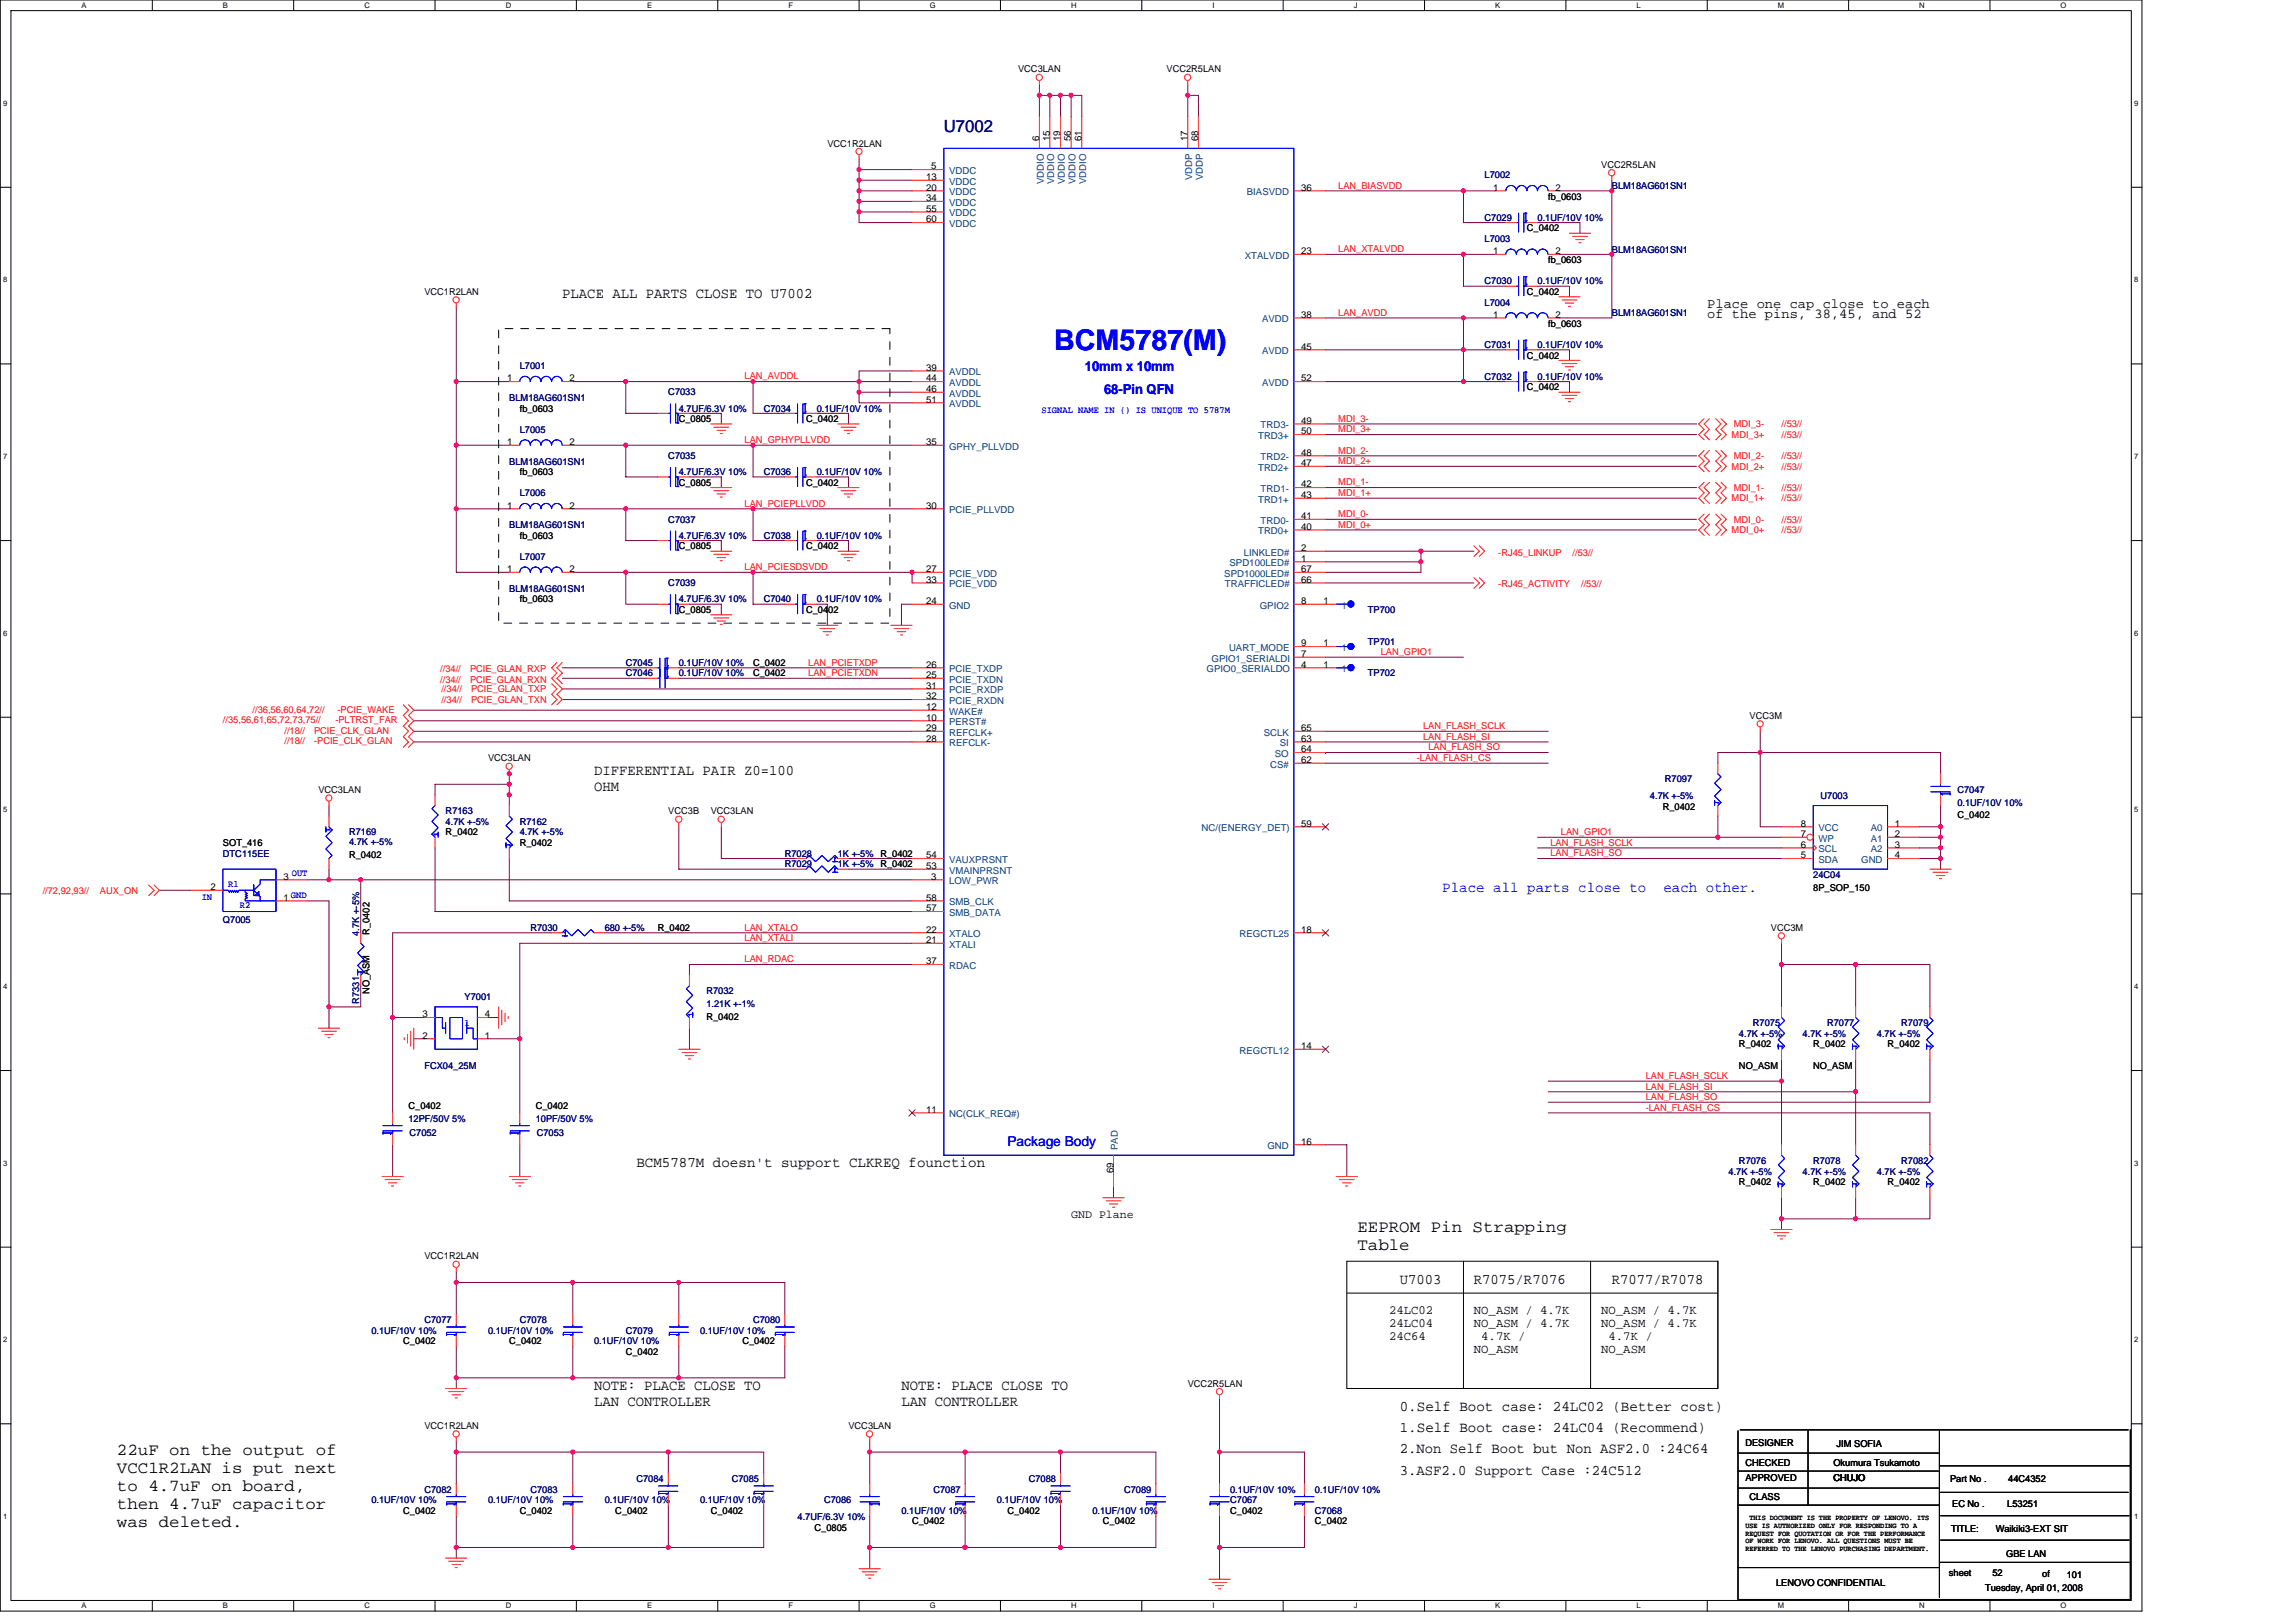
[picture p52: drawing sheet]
<svg xmlns="http://www.w3.org/2000/svg" width="297mm" height="210mm" viewBox="0 0 297 210" stroke-linecap="round" stroke-linejoin="round" font-family="sans-serif">
<defs><g id="words">
<text font-size="3.7" fill="#00f" x="136.4" y="45.3">BCM5787(M)</text>
<text font-size="2.2" fill="#000080" x="122.1" y="17">U7002</text>
<g font-size="2.2">
<text x="175.6" y="159.5">EEPROM Pin Strapping</text>
<text x="175.6" y="161.8">Table</text>
<text x="15.1" y="188.3">22uF on the output of</text>
<text x="15.1" y="190.6">VCC1R2LAN is put next</text>
<text x="15.1" y="192.9">to 4.7uF on board,</text>
<text x="15.1" y="195.3">then 4.7uF capacitor</text>
<text x="15.1" y="197.6">was deleted.</text>
</g>
<g font-size="1.9">
<text x="72.7" y="38.6">PLACE ALL PARTS CLOSE TO U7002</text>
<text x="76.9" y="100.3">DIFFERENTIAL PAIR Z0=100</text>
<text x="76.9" y="102.4">OHM</text>
<text x="82.3" y="151">BCM5787M doesn't support CLKREQ founction</text>
<text x="181.1" y="166.1">U7003</text>
<text x="190.7" y="166.1">R7075/R7076</text>
<text x="208.5" y="166.1">R7077/R7078</text>
<text x="76.9" y="179.9">NOTE: PLACE CLOSE TO</text>
<text x="116.6" y="179.9">NOTE: PLACE CLOSE TO</text>
<text x="76.9" y="181.9">LAN CONTROLLER</text>
<text x="116.6" y="181.9">LAN CONTROLLER</text>
<text x="181.1" y="182.6">0.Self Boot case: 24LC02 (Better cost)</text>
<text x="181.1" y="185.3">1.Self Boot case: 24LC04 (Recommend)</text>
<text x="181.1" y="188.1">2.Non Self Boot but Non ASF2.0 :24C64</text>
<text x="181.1" y="190.8">3.ASF2.0 Support Case :24C512</text>
</g>
<g font-size="1.9" fill="#00f">
<text x="186.6" y="115.4">Place all parts close to</text>
<text x="215.2" y="115.4">each other.</text>
</g>
<g font-size="1.8">
<text x="220.9" y="39.8">Place one cap close to each</text>
<text x="220.9" y="41.2">of the pins, 38,45, and 52</text>
</g>
<g font-size="1.8" fill="#00f">
<text x="140.4" y="48">10mm x 10mm</text>
<text x="142.8" y="51">68-Pin QFN</text>
<text x="130.3" y="148.4">Package Body</text>
</g>
<g font-size="1.6">
<text x="179.7" y="170">24LC02</text>
<text x="179.7" y="171.7">24LC04</text>
<text x="179.7" y="173.4">24C64</text>
<text x="190.7" y="170">NO_ASM / 4.7K</text>
<text x="190.7" y="171.7">NO_ASM / 4.7K</text>
<text x="191.6" y="173.4">4.7K /</text>
<text x="207.2" y="170">NO_ASM / 4.7K</text>
<text x="207.2" y="171.7">NO_ASM / 4.7K</text>
<text x="208.1" y="173.4">4.7K /</text>
<text x="190.7" y="175.1">NO_ASM</text>
<text x="207.2" y="175.1">NO_ASM</text>
</g>
<text font-size="1.5" x="138.6" y="157.6">GND Plane</text>
<g font-size="1.2">
<text x="131.7" y="9.4">VCC3LAN</text>
<text x="150.9" y="9.4">VCC2R5LAN</text>
<text x="107" y="19">VCC1R2LAN</text>
<text x="119.8" y="23.3">13</text>
<text x="120.5" y="21.9">5</text>
<text x="134.4" y="18.2" transform="rotate(-90 134.4 18.2)">6</text>
<text x="135.8" y="18.2" transform="rotate(-90 135.8 18.2)">15</text>
<text x="137.2" y="18.2" transform="rotate(-90 137.2 18.2)">19</text>
<text x="138.6" y="18.2" transform="rotate(-90 138.6 18.2)">56</text>
<text x="139.9" y="18.2" transform="rotate(-90 139.9 18.2)">61</text>
<text x="153.6" y="18.2" transform="rotate(-90 153.6 18.2)">17</text>
<text x="155" y="18.2" transform="rotate(-90 155 18.2)">68</text>
<text x="207.2" y="21.7">VCC2R5LAN</text>
<text x="119.8" y="27.4">55</text>
<text x="119.8" y="26">34</text>
<text x="119.8" y="24.7">20</text>
<text x="119.8" y="28.8">60</text>
<text x="168.3" y="24.7">36</text>
<text x="193.2" y="24.7">1</text>
<text x="197.5" y="29.9">C_0402</text>
<text x="200.3" y="25.8">fb_0603</text>
<text x="201.2" y="24.7">2</text>
<text x="168.3" y="32.9">23</text>
<text x="193.2" y="32.9">1</text>
<text x="200.3" y="34">fb_0603</text>
<text x="201.2" y="32.9">2</text>
<text x="54.9" y="38.2">VCC1R2LAN</text>
<text x="168.3" y="41.1">38</text>
<text x="193.2" y="41.1">1</text>
<text x="197.5" y="38.2">C_0402</text>
<text x="201.2" y="41.1">2</text>
<text x="119.8" y="48">39</text>
<text x="168.3" y="45.3">45</text>
<text x="197.5" y="46.4">C_0402</text>
<text x="200.3" y="42.3">fb_0603</text>
<text x="65.6" y="49.4">1</text>
<text x="67.2" y="53.3">fb_0603</text>
<text x="73.7" y="49.4">2</text>
<text x="119.8" y="49.4">44</text>
<text x="119.8" y="50.7">46</text>
<text x="119.8" y="52.1">51</text>
<text x="168.3" y="49.4">52</text>
<text x="197.5" y="50.5">C_0402</text>
<text x="65.6" y="57.6">1</text>
<text x="73.7" y="57.6">2</text>
<text x="87.8" y="54.6">C_0805</text>
<text x="104.3" y="54.6">C_0402</text>
<text x="119.8" y="57.6">35</text>
<text x="168.3" y="56.2">50</text>
<text x="168.3" y="54.8">49</text>
<text x="168.3" y="59">48</text>
<text x="65.6" y="65.8">1</text>
<text x="67.2" y="61.5">fb_0603</text>
<text x="73.7" y="65.8">2</text>
<text x="87.8" y="62.8">C_0805</text>
<text x="104.3" y="62.8">C_0402</text>
<text x="119.8" y="65.8">30</text>
<text x="168.3" y="60.3">47</text>
<text x="168.3" y="64.5">43</text>
<text x="168.3" y="63.1">42</text>
<text x="67.2" y="69.7">fb_0603</text>
<text x="87.8" y="71.1">C_0805</text>
<text x="104.3" y="71.1">C_0402</text>
<text x="168.3" y="68.6">40</text>
<text x="168.3" y="67.2">41</text>
<text x="168.3" y="71.3">2</text>
<text x="65.6" y="74">1</text>
<text x="67.2" y="77.9">fb_0603</text>
<text x="73.7" y="74">2</text>
<text x="119.8" y="74">27</text>
<text x="119.8" y="75.4">33</text>
<text x="168.3" y="75.4">66</text>
<text x="168.3" y="72.7">1</text>
<text x="168.3" y="74">67</text>
<text x="87.8" y="79.3">C_0805</text>
<text x="104.3" y="79.3">C_0402</text>
<text x="119.8" y="78.2">24</text>
<text x="168.3" y="83.7">9</text>
<text x="168.3" y="78.2">8</text>
<text x="171.2" y="83.7">1</text>
<text x="171.2" y="78.2">1</text>
<text x="97.4" y="87.5">C_0402</text>
<text x="97.4" y="86.2">C_0402</text>
<text x="119.8" y="86.4">26</text>
<text x="119.8" y="87.8">25</text>
<text x="119.8" y="89.1">31</text>
<text x="168.3" y="86.4">4</text>
<text x="168.3" y="85">7</text>
<text x="171.2" y="86.4">1</text>
<text x="119.8" y="90.5">32</text>
<text x="119.8" y="94.6">29</text>
<text x="119.8" y="96">28</text>
<text x="119.8" y="93.3">10</text>
<text x="119.8" y="91.9">12</text>
<text x="168.3" y="96">63</text>
<text x="168.3" y="94.6">65</text>
<text x="226.4" y="93">VCC3M</text>
<text x="63.1" y="98.5">VCC3LAN</text>
<text x="168.3" y="98.7">62</text>
<text x="168.3" y="97.4">64</text>
<text x="41.2" y="102.6">VCC3LAN</text>
<text x="86.5" y="105.4">VCC3B</text>
<text x="91.9" y="105.4">VCC3LAN</text>
<text x="168.3" y="107">59</text>
<text x="215.1" y="104.8">R_0402</text>
<text x="233" y="107">8</text>
<text x="245.1" y="107">1</text>
<text x="253.2" y="105.9">C_0402</text>
<text x="28.8" y="109.5">SOT_416</text>
<text x="36.7" y="113.8">3</text>
<text x="45.2" y="111">R_0402</text>
<text x="57.7" y="108.1">R_0402</text>
<text x="67.2" y="109.5">R_0402</text>
<text x="113.9" y="110.8">R_0402</text>
<text x="113.9" y="112.2">R_0402</text>
<text x="119.8" y="111.1">54</text>
<text x="119.8" y="112.5">53</text>
<text x="120.5" y="113.8">3</text>
<text x="233" y="111.1">5</text>
<text x="233" y="109.7">6</text>
<text x="233" y="108.3">7</text>
<text x="245.1" y="108.3">2</text>
<text x="245.1" y="109.7">3</text>
<text x="245.1" y="111.1">4</text>
<text x="27.2" y="115.2">2</text>
<text x="36.7" y="116.6">1</text>
<text x="119.8" y="116.6">58</text>
<text x="119.8" y="117.9">57</text>
<text x="234.6" y="115.3">8P_SOP_150</text>
<text x="47.8" y="121" transform="rotate(-90 47.8 121)">R_0402</text>
<text x="85.1" y="120.5">R_0402</text>
<text x="119.8" y="124.8">37</text>
<text x="119.8" y="122">21</text>
<text x="119.8" y="120.7">22</text>
<text x="168.3" y="120.7">18</text>
<text x="229.1" y="120.5">VCC3M</text>
<text x="47.8" y="128.7" transform="rotate(-90 47.8 128.7)">NO_ASM</text>
<text x="54.6" y="131.7">3</text>
<text x="62.7" y="131.7">4</text>
<text x="91.4" y="132">R_0402</text>
<text x="54.6" y="134.4">2</text>
<text x="62.7" y="134.4">1</text>
<text x="168.3" y="135.8">14</text>
<text x="225" y="135.6">R_0402</text>
<text x="234.6" y="135.6">R_0402</text>
<text x="244.2" y="135.6">R_0402</text>
<text x="52.8" y="143.5">C_0402</text>
<text x="69.3" y="143.5">C_0402</text>
<text x="119.8" y="144">11</text>
<text x="225" y="138.3">NO_ASM</text>
<text x="234.6" y="138.3">NO_ASM</text>
<text x="168.3" y="148.1">16</text>
<text x="144" y="151.8" transform="rotate(-90 144 151.8)">69</text>
<text x="225" y="153.4">R_0402</text>
<text x="234.6" y="153.4">R_0402</text>
<text x="244.2" y="153.4">R_0402</text>
<text x="54.9" y="163">VCC1R2LAN</text>
<text x="52.2" y="173.9">C_0402</text>
<text x="65.9" y="173.9">C_0402</text>
<text x="96.1" y="173.9">C_0402</text>
<text x="81" y="175.3">C_0402</text>
<text x="153.7" y="179.4">VCC2R5LAN</text>
<text x="54.9" y="184.9">VCC1R2LAN</text>
<text x="109.8" y="184.9">VCC3LAN</text>
<text x="225.8" y="187.1">DESIGNER</text>
<text x="225.8" y="189.7">CHECKED</text>
<text x="225.8" y="191.6">APPROVED</text>
<text x="237.2" y="191.6">CHUJO</text>
<text x="237.2" y="189.7">Okumura Tsukamoto</text>
<text x="237.6" y="187.3">JIM SOFIA</text>
<text x="252.3" y="191.8">Part No .</text>
<text x="259.8" y="191.8">44C4352</text>
<text x="52.2" y="195.9">C_0402</text>
<text x="67.2" y="195.9">C_0402</text>
<text x="79.6" y="195.9">C_0402</text>
<text x="91.9" y="195.9">C_0402</text>
<text x="118" y="197.3">C_0402</text>
<text x="130.3" y="195.9">C_0402</text>
<text x="142.7" y="197.3">C_0402</text>
<text x="159.1" y="195.9">C_0402</text>
<text x="170.1" y="197.3">C_0402</text>
<text x="226.4" y="194.1">CLASS</text>
<text x="252.6" y="195.1">EC No .</text>
<text x="259.7" y="195.1">L53251</text>
<text x="105.4" y="198.1">C_0805</text>
<text x="252.1" y="204">sheet</text>
<text x="252.4" y="198.2">TITLE:</text>
<text x="257.8" y="204">52</text>
<text x="258.2" y="198.2">Waikiki3-EXT SIT</text>
<text x="259.5" y="201.5">GBE LAN</text>
<text x="229.8" y="205.2">LENOVO CONFIDENTIAL</text>
<text x="256.8" y="205.9">Tuesday, April 01, 2008</text>
<text x="264.2" y="204.1">of</text>
<text x="267.4" y="204.3">101</text>
</g>
<g font-size="1.2" fill="#004080">
<text x="122.8" y="23.9">VDDC</text>
<text x="122.8" y="22.5">VDDC</text>
<text x="135" y="23.8" transform="rotate(-90 135 23.8)">VDDIO</text>
<text x="136.4" y="23.8" transform="rotate(-90 136.4 23.8)">VDDIO</text>
<text x="137.8" y="23.8" transform="rotate(-90 137.8 23.8)">VDDIO</text>
<text x="139.1" y="23.8" transform="rotate(-90 139.1 23.8)">VDDIO</text>
<text x="140.5" y="23.8" transform="rotate(-90 140.5 23.8)">VDDIO</text>
<text x="154.2" y="23.3" transform="rotate(-90 154.2 23.3)">VDDP</text>
<text x="155.6" y="23.3" transform="rotate(-90 155.6 23.3)">VDDP</text>
<text x="122.8" y="28">VDDC</text>
<text x="122.8" y="26.6">VDDC</text>
<text x="122.8" y="25.3">VDDC</text>
<text x="122.8" y="29.4">VDDC</text>
<text x="161.3" y="25.3">BIASVDD</text>
<text x="161.1" y="33.5">XTALVDD</text>
<text x="163.3" y="41.7">AVDD</text>
<text x="163.3" y="45.8">AVDD</text>
<text x="122.8" y="50">AVDDL</text>
<text x="122.8" y="48.6">AVDDL</text>
<text x="122.8" y="51.3">AVDDL</text>
<text x="122.8" y="52.7">AVDDL</text>
<text x="163.3" y="50">AVDD</text>
<text x="122.8" y="58.2">GPHY_PLLVDD</text>
<text x="162.8" y="56.8">TRD3+</text>
<text x="163.1" y="55.4">TRD3-</text>
<text x="163.1" y="59.6">TRD2-</text>
<text x="162.8" y="60.9">TRD2+</text>
<text x="162.8" y="65">TRD1+</text>
<text x="163.1" y="63.7">TRD1-</text>
<text x="122.8" y="66.4">PCIE_PLLVDD</text>
<text x="160.9" y="71.9">LINKLED#</text>
<text x="162.8" y="69.2">TRD0+</text>
<text x="163.1" y="67.8">TRD0-</text>
<text x="122.8" y="74.6">PCIE_VDD</text>
<text x="122.8" y="76">PCIE_VDD</text>
<text x="158.4" y="74.6">SPD1000LED#</text>
<text x="158.5" y="76">TRAFFICLED#</text>
<text x="159.1" y="73.3">SPD100LED#</text>
<text x="122.8" y="78.8">GND</text>
<text x="163" y="78.8">GPIO2</text>
<text x="173.5" y="78.8">1</text>
<text x="122.8" y="87">PCIE_TXDP</text>
<text x="122.8" y="88.3">PCIE_TXDN</text>
<text x="122.8" y="89.7">PCIE_RXDP</text>
<text x="156.1" y="87">GPIO0_SERIALDO</text>
<text x="156.7" y="85.6">GPIO1_SERIALDI</text>
<text x="159" y="84.2">UART_MODE</text>
<text x="173.5" y="87">1</text>
<text x="173.5" y="84.2">1</text>
<text x="122.8" y="91.1">PCIE_RXDN</text>
<text x="122.8" y="95.2">REFCLK+</text>
<text x="122.8" y="93.9">PERST#</text>
<text x="122.8" y="92.5">WAKE#</text>
<text x="163.5" y="95.2">SCLK</text>
<text x="122.8" y="96.6">REFCLK-</text>
<text x="164.3" y="99.3">CS#</text>
<text x="164.9" y="98">SO</text>
<text x="165.6" y="96.6">SI</text>
<text x="155.4" y="107.6">NC/(ENERGY_DET)</text>
<text x="235.3" y="107.6">VCC</text>
<text x="242" y="107.6">A0</text>
<text x="122.8" y="111.7">VAUXPRSNT</text>
<text x="122.8" y="113.1">VMAINPRSNT</text>
<text x="235.3" y="111.7">SDA</text>
<text x="235.3" y="110.3">SCL</text>
<text x="235.3" y="108.9">WP</text>
<text x="240.8" y="111.7">GND</text>
<text x="242" y="108.9">A1</text>
<text x="242" y="110.3">A2</text>
<text x="122.8" y="117.2">SMB_CLK</text>
<text x="122.8" y="118.5">SMB_DATA</text>
<text x="122.8" y="114.4">LOW_PWR</text>
<text x="122.8" y="125.4">RDAC</text>
<text x="122.8" y="122.6">XTALI</text>
<text x="122.8" y="121.3">XTALO</text>
<text x="160.4" y="121.3">REGCTL25</text>
<text x="160.4" y="136.4">REGCTL12</text>
<text x="122.8" y="144.6">NC(CLK_REQ#)</text>
<text x="144.6" y="148.8" transform="rotate(-90 144.6 148.8)">PAD</text>
<text x="164" y="148.7">GND</text>
</g>
<g font-size="1.2" fill="#000080">
<text x="192.1" y="23.1">L7002</text>
<text x="192.1" y="28.6">C7029</text>
<text x="198.9" y="28.6">0.1UF/10V 10%</text>
<text x="208.5" y="24.4">BLM18AG601SN1</text>
<text x="192.1" y="31.3">L7003</text>
<text x="208.5" y="32.7">BLM18AG601SN1</text>
<text x="192.1" y="39.5">L7004</text>
<text x="192.1" y="36.8">C7030</text>
<text x="198.9" y="36.8">0.1UF/10V 10%</text>
<text x="208.5" y="40.9">BLM18AG601SN1</text>
<text x="67.2" y="47.8">L7001</text>
<text x="192.1" y="45">C7031</text>
<text x="198.9" y="45">0.1UF/10V 10%</text>
<text x="65.9" y="51.9">BLM18AG601SN1</text>
<text x="86.5" y="51.2">C7033</text>
<text x="87.8" y="53.3">4.7UF/6.3V 10%</text>
<text x="98.8" y="53.3">C7034</text>
<text x="105.7" y="53.3">0.1UF/10V 10%</text>
<text x="192.1" y="49.1">C7032</text>
<text x="198.9" y="49.1">0.1UF/10V 10%</text>
<text x="67.2" y="56">L7005</text>
<text x="86.5" y="59.4">C7035</text>
<text x="65.9" y="60.1">BLM18AG601SN1</text>
<text x="67.2" y="64.2">L7006</text>
<text x="87.8" y="61.5">4.7UF/6.3V 10%</text>
<text x="98.8" y="61.5">C7036</text>
<text x="105.7" y="61.5">0.1UF/10V 10%</text>
<text x="65.9" y="68.3">BLM18AG601SN1</text>
<text x="86.5" y="67.6">C7037</text>
<text x="87.8" y="69.7">4.7UF/6.3V 10%</text>
<text x="98.8" y="69.7">C7038</text>
<text x="105.7" y="69.7">0.1UF/10V 10%</text>
<text x="65.9" y="76.6">BLM18AG601SN1</text>
<text x="67.2" y="72.5">L7007</text>
<text x="86.5" y="75.9">C7039</text>
<text x="87.8" y="77.9">4.7UF/6.3V 10%</text>
<text x="98.8" y="77.9">C7040</text>
<text x="105.7" y="77.9">0.1UF/10V 10%</text>
<text x="177" y="83.4">TP701</text>
<text x="177" y="79.3">TP700</text>
<text x="81" y="87.5">C7046</text>
<text x="81" y="86.2">C7045</text>
<text x="87.8" y="87.5">0.1UF/10V 10%</text>
<text x="87.8" y="86.2">0.1UF/10V 10%</text>
<text x="177" y="87.5">TP702</text>
<text x="215.4" y="101.3">R7097</text>
<text x="57.7" y="105.4">R7163</text>
<text x="57.7" y="106.7">4.7K +-5%</text>
<text x="67.2" y="106.7">R7162</text>
<text x="213.5" y="103.4">4.7K +-5%</text>
<text x="235.5" y="103.4">U7003</text>
<text x="253.2" y="102.6">C7047</text>
<text x="253.2" y="104.3">0.1UF/10V 10%</text>
<text x="28.8" y="110.8">DTC115EE</text>
<text x="45.2" y="108.1">R7169</text>
<text x="45.2" y="109.3">4.7K +-5%</text>
<text x="67.2" y="108.1">4.7K +-5%</text>
<text x="101.5" y="110.8">R7028</text>
<text x="101.5" y="112.2">R7029</text>
<text x="108.4" y="110.8">1K +-5%</text>
<text x="108.4" y="112.2">1K +-5%</text>
<text x="234.6" y="113.6">24C04</text>
<text x="28.8" y="119.5">Q7005</text>
<text x="46.5" y="121.1" transform="rotate(-90 46.5 121.1)">4.7K +-5%</text>
<text x="68.6" y="120.5">R7030</text>
<text x="78.2" y="120.5">680 +-5%</text>
<text x="46.5" y="129.9" transform="rotate(-90 46.5 129.9)">R7331</text>
<text x="60.1" y="129.4">Y7001</text>
<text x="91.4" y="128.7">R7032</text>
<text x="91.4" y="130.3">1.21K +-1%</text>
<text x="225" y="134.2">4.7K +-5%</text>
<text x="226.8" y="132.8">R7075</text>
<text x="233.2" y="134.2">4.7K +-5%</text>
<text x="236.4" y="132.8">R7077</text>
<text x="242.8" y="134.2">4.7K +-5%</text>
<text x="246" y="132.8">R7079</text>
<text x="54.9" y="138.3">FCX04_25M</text>
<text x="52.8" y="145.1">12PF/50V 5%</text>
<text x="53" y="147.1">C7052</text>
<text x="69.3" y="145.1">10PF/50V 5%</text>
<text x="69.4" y="147.1">C7053</text>
<text x="223.6" y="152">4.7K +-5%</text>
<text x="225" y="150.6">R7076</text>
<text x="233.2" y="152">4.7K +-5%</text>
<text x="234.6" y="150.6">R7078</text>
<text x="242.8" y="152">4.7K +-5%</text>
<text x="246" y="150.6">R7082</text>
<text x="48" y="172.6">0.1UF/10V 10%</text>
<text x="54.9" y="171.2">C7077</text>
<text x="63.1" y="172.6">0.1UF/10V 10%</text>
<text x="67.2" y="171.2">C7078</text>
<text x="76.9" y="173.9">0.1UF/10V 10%</text>
<text x="81" y="172.6">C7079</text>
<text x="90.6" y="172.6">0.1UF/10V 10%</text>
<text x="97.4" y="171.2">C7080</text>
<text x="82.3" y="191.8">C7084</text>
<text x="94.7" y="191.8">C7085</text>
<text x="133.1" y="191.8">C7088</text>
<text x="48" y="194.5">0.1UF/10V 10%</text>
<text x="54.9" y="193.1">C7082</text>
<text x="63.1" y="194.5">0.1UF/10V 10%</text>
<text x="68.6" y="193.1">C7083</text>
<text x="78.2" y="194.5">0.1UF/10V 10%</text>
<text x="90.6" y="194.5">0.1UF/10V 10%</text>
<text x="103.2" y="196.7">4.7UF/6.3V 10%</text>
<text x="106.6" y="194.5">C7086</text>
<text x="116.6" y="195.9">0.1UF/10V 10%</text>
<text x="120.8" y="193.1">C7087</text>
<text x="129" y="194.5">0.1UF/10V 10%</text>
<text x="141.3" y="195.9">0.1UF/10V 10%</text>
<text x="145.4" y="193.1">C7089</text>
<text x="159.1" y="194.5">C7067</text>
<text x="159.1" y="193.1">0.1UF/10V 10%</text>
<text x="170.1" y="195.9">C7068</text>
<text x="170.1" y="193.1">0.1UF/10V 10%</text>
</g>
<g font-size="1.2" fill="#f00">
<text x="173.1" y="24.4">LAN_BIASVDD</text>
<text x="173.1" y="32.6">LAN_XTALVDD</text>
<text x="173.1" y="40.9">LAN_AVDD</text>
<text x="96.3" y="49.1">LAN_AVDDL</text>
<text x="96.3" y="57.3">LAN_GPHYPLLVDD</text>
<text x="173.1" y="56">MDI_3+</text>
<text x="173.1" y="54.6">MDI_3-</text>
<text x="173.1" y="58.7">MDI_2-</text>
<text x="224" y="56.7">MDI_3+</text>
<text x="224.3" y="59.4">MDI_2-</text>
<text x="224.3" y="55.3">MDI_3-</text>
<text x="230.5" y="59.4">//53//</text>
<text x="230.5" y="55.3">//53//</text>
<text x="230.5" y="56.7">//53//</text>
<text x="96.3" y="65.6">LAN_PCIEPLLVDD</text>
<text x="173.1" y="64.2">MDI_1+</text>
<text x="173.1" y="60.1">MDI_2+</text>
<text x="173.1" y="62.8">MDI_1-</text>
<text x="224" y="64.9">MDI_1+</text>
<text x="224" y="60.8">MDI_2+</text>
<text x="224.3" y="63.5">MDI_1-</text>
<text x="230.5" y="63.5">//53//</text>
<text x="230.5" y="64.9">//53//</text>
<text x="230.5" y="60.8">//53//</text>
<text x="173.1" y="68.3">MDI_0+</text>
<text x="173.1" y="66.9">MDI_0-</text>
<text x="193.8" y="71.9">-RJ45_LINKUP</text>
<text x="203.4" y="71.9">//53//</text>
<text x="224" y="69">MDI_0+</text>
<text x="224.3" y="67.6">MDI_0-</text>
<text x="230.5" y="67.6">//53//</text>
<text x="230.5" y="69">//53//</text>
<text x="96.3" y="73.8">LAN_PCIESDSVDD</text>
<text x="193.8" y="76">-RJ45_ACTIVITY</text>
<text x="204.6" y="76">//53//</text>
<text x="57" y="87">//34//</text>
<text x="57" y="88.3">//34//</text>
<text x="57.1" y="89.6">//34//</text>
<text x="60.8" y="87">PCIE_GLAN_RXP</text>
<text x="60.8" y="88.3">PCIE_GLAN_RXN</text>
<text x="60.9" y="89.6">PCIE_GLAN_TXP</text>
<text x="104.6" y="86.1">LAN_PCIETXDP</text>
<text x="104.6" y="87.5">LAN_PCIETXDN</text>
<text x="178.6" y="84.8">LAN_GPIO1</text>
<text x="28.8" y="93.6">//35,56,61,65,72,73,75//</text>
<text x="32.7" y="92.3">//36,56,60,64,72//</text>
<text x="36.8" y="95">//18//</text>
<text x="40.6" y="95">PCIE_CLK_GLAN</text>
<text x="43.4" y="93.6">-PLTRST_FAR</text>
<text x="43.7" y="92.3">-PCIE_WAKE</text>
<text x="57.1" y="91">//34//</text>
<text x="60.9" y="91">PCIE_GLAN_TXN</text>
<text x="184.1" y="94.4">LAN_FLASH_SCLK</text>
<text x="184.1" y="95.7">LAN_FLASH_SI</text>
<text x="36.8" y="96.3">//18//</text>
<text x="40.6" y="96.3">-PCIE_CLK_GLAN</text>
<text x="183.3" y="98.5">-LAN_FLASH_CS</text>
<text x="184.8" y="97.1">LAN_FLASH_SO</text>
<text x="200.6" y="110.8">LAN_FLASH_SO</text>
<text x="200.6" y="109.5">LAN_FLASH_SCLK</text>
<text x="201.9" y="108.1">LAN_GPIO1</text>
<text x="5.5" y="115.7">//72,92,93//</text>
<text x="12.9" y="115.7">AUX_ON</text>
<text x="96.3" y="120.4">LAN_XTALO</text>
<text x="96.3" y="124.5">LAN_RDAC</text>
<text x="96.3" y="121.8">LAN_XTALI</text>
<text x="212.9" y="143.7">-LAN_FLASH_CS</text>
<text x="212.9" y="139.6">LAN_FLASH_SCLK</text>
<text x="212.9" y="142.4">LAN_FLASH_SO</text>
<text x="212.9" y="141">LAN_FLASH_SI</text>
</g>
<g font-size="1.2" fill="#00f">
<text x="134.7" y="53.5">SIGNAL NAME IN () IS UNIQUE TO 5787M</text>
<text x="37.8" y="113.3">OUT</text>
<text x="26.1" y="116.5">IN</text>
<text x="29.5" y="114.8">R1</text>
<text x="31" y="117.6">R2</text>
<text x="37.6" y="116.2">GND</text>
<text x="60.1" y="132.8">1</text>
</g>
<g font-size="1">
<text x="10.6" y="1">A</text>
<text x="28.8" y="1">B</text>
<text x="47.1" y="1">C</text>
<text x="65.4" y="1">D</text>
<text x="83.7" y="1">E</text>
<text x="102" y="1">F</text>
<text x="120.3" y="1">G</text>
<text x="138.6" y="1">H</text>
<text x="156.9" y="1">I</text>
<text x="175.2" y="1">J</text>
<text x="193.4" y="1">K</text>
<text x="211.7" y="1">L</text>
<text x="230" y="1">M</text>
<text x="248.3" y="1">N</text>
<text x="266.6" y="1">O</text>
<text x=".4" y="13.7">9</text>
<text x="276.1" y="13.7">9</text>
<text x=".4" y="36.6">8</text>
<text x="276.1" y="36.6">8</text>
<text x=".4" y="59.4">7</text>
<text x="276.1" y="59.4">7</text>
<text x=".4" y="82.3">6</text>
<text x="276.1" y="82.3">6</text>
<text x=".4" y="105.1">5</text>
<text x="276.1" y="105.1">5</text>
<text x=".4" y="128">4</text>
<text x="276.1" y="128">4</text>
<text x=".4" y="150.9">3</text>
<text x="276.1" y="150.9">3</text>
<text x=".4" y="173.7">2</text>
<text x="276.1" y="173.7">2</text>
<text x=".4" y="196.6">1</text>
<text x="225.8" y="197.7">USE IS AUTHORIZED ONLY FOR RESPONDING TO A</text>
<text x="226.3" y="196.7">THIS DOCUMENT IS THE PROPERTY OF LENOVO. ITS</text>
<text x="276.1" y="196.6">1</text>
<text x="225.8" y="198.7">REQUEST FOR QUOTATION OR FOR THE PERFORMANCE</text>
<text x="225.8" y="199.7">OF WORK FOR LENOVO. ALL QUESTIONS MUST BE</text>
<text x="225.8" y="200.7">REFERRED TO THE LENOVO PURCHASING DEPARTMENT.</text>
<text x="10.6" y="208.2">A</text>
<text x="28.8" y="208.2">B</text>
<text x="47.1" y="208.2">C</text>
<text x="65.4" y="208.2">D</text>
<text x="83.7" y="208.2">E</text>
<text x="102" y="208.2">F</text>
<text x="120.3" y="208.2">G</text>
<text x="138.6" y="208.2">H</text>
<text x="156.9" y="208.2">I</text>
<text x="175.2" y="208.2">J</text>
<text x="193.4" y="208.2">K</text>
<text x="211.7" y="208.2">L</text>
<text x="230" y="208.2">M</text>
<text x="248.3" y="208.2">N</text>
<text x="266.6" y="208.2">O</text>
</g>
</g></defs>
<path d="M0 0h277.1v208.5h-277.1zM1.4 1.4h274.3v205.7h-274.3z" fill="none" stroke="#000" stroke-width=".13"/>
<g fill="#fff">
<path d="M10.6 .1h.6v1.1h-.6z"/>
<path d="M10.6 207.3h.6v1.1h-.6z"/>
</g>
<path d="M19.7 0v1.4M19.7 207.1v1.4" fill="none" stroke="#000" stroke-width=".13"/>
<g fill="#fff">
<path d="M28.8 .1h.7v1.1h-.7z"/>
<path d="M28.8 207.3h.7v1.1h-.7z"/>
</g>
<path d="M38 0v1.4M38 207.1v1.4" fill="none" stroke="#000" stroke-width=".13"/>
<g fill="#fff">
<path d="M47.1 .1h.7v1.1h-.7z"/>
<path d="M47.1 207.3h.7v1.1h-.7z"/>
</g>
<path d="M56.3 0v1.4M56.3 207.1v1.4" fill="none" stroke="#000" stroke-width=".13"/>
<g fill="#fff">
<path d="M65.4 .1h.7v1.1h-.7z"/>
<path d="M65.4 207.3h.7v1.1h-.7z"/>
</g>
<path d="M74.6 0v1.4M74.6 207.1v1.4" fill="none" stroke="#000" stroke-width=".13"/>
<g fill="#fff">
<path d="M83.7 .1h.7v1.1h-.7z"/>
<path d="M83.7 207.3h.7v1.1h-.7z"/>
</g>
<path d="M92.9 0v1.4M92.9 207.1v1.4" fill="none" stroke="#000" stroke-width=".13"/>
<g fill="#fff">
<path d="M102 .1h.6v1.1h-.6z"/>
<path d="M102 207.3h.6v1.1h-.6z"/>
</g>
<path d="M111.1 0v1.4M111.1 207.1v1.4" fill="none" stroke="#000" stroke-width=".13"/>
<g fill="#fff">
<path d="M120.3 .1h.7v1.1h-.7z"/>
<path d="M120.3 207.3h.7v1.1h-.7z"/>
</g>
<path d="M129.4 0v1.4M129.4 207.1v1.4" fill="none" stroke="#000" stroke-width=".13"/>
<g fill="#fff">
<path d="M138.6 .1h.7v1.1h-.7z"/>
<path d="M138.6 207.3h.7v1.1h-.7z"/>
</g>
<path d="M147.7 0v1.4M147.7 207.1v1.4" fill="none" stroke="#000" stroke-width=".13"/>
<g fill="#fff">
<path d="M156.9 .1h.2v1.1h-.2z"/>
<path d="M156.9 207.3h.2v1.1h-.2z"/>
</g>
<path d="M166 0v1.4M166 207.1v1.4" fill="none" stroke="#000" stroke-width=".13"/>
<g fill="#fff">
<path d="M175.2 .1h.4v1.1h-.4z"/>
<path d="M175.2 207.3h.4v1.1h-.4z"/>
</g>
<path d="M184.3 0v1.4M184.3 207.1v1.4" fill="none" stroke="#000" stroke-width=".13"/>
<g fill="#fff">
<path d="M193.4 .1h.7v1.1h-.7z"/>
<path d="M193.4 207.3h.7v1.1h-.7z"/>
</g>
<path d="M202.6 0v1.4M202.6 207.1v1.4" fill="none" stroke="#000" stroke-width=".13"/>
<g fill="#fff">
<path d="M211.7 .1h.6v1.1h-.6z"/>
<path d="M211.7 207.3h.6v1.1h-.6z"/>
</g>
<path d="M220.9 0v1.4M220.9 207.1v1.4" fill="none" stroke="#000" stroke-width=".13"/>
<g fill="#fff">
<path d="M230 .1h.8v1.1h-.8z"/>
<path d="M230 207.3h.8v1.1h-.8z"/>
</g>
<path d="M239.2 0v1.4M239.2 207.1v1.4" fill="none" stroke="#000" stroke-width=".13"/>
<g fill="#fff">
<path d="M248.3 .1h.7v1.1h-.7z"/>
<path d="M248.3 207.3h.7v1.1h-.7z"/>
</g>
<path d="M257.4 0v1.4M257.4 207.1v1.4" fill="none" stroke="#000" stroke-width=".13"/>
<g fill="#fff">
<path d="M266.6 .1h.8v1.1h-.8z"/>
<path d="M266.6 207.3h.8v1.1h-.8z"/>
<path d="M.4 12.8h.5v1.1h-.5z"/>
<path d="M276.1 12.8h.5v1.1h-.5z"/>
<path d="M.4 35.7h.5v1.1h-.5z"/>
<path d="M276.1 35.7h.5v1.1h-.5z"/>
</g>
<path d="M0 24.2h1.4M275.7 24.2h1.4" fill="none" stroke="#000" stroke-width=".13"/>
<g fill="#fff">
<path d="M.4 58.5h.5v1.1h-.5z"/>
<path d="M276.1 58.5h.5v1.1h-.5z"/>
</g>
<path d="M0 47.1h1.4M275.7 47.1h1.4" fill="none" stroke="#000" stroke-width=".13"/>
<g fill="#fff">
<path d="M.4 81.4h.5v1.1h-.5z"/>
<path d="M276.1 81.4h.5v1.1h-.5z"/>
</g>
<path d="M0 70h1.4M275.7 70h1.4" fill="none" stroke="#000" stroke-width=".13"/>
<g fill="#fff">
<path d="M.4 104.2h.5v1.1h-.5z"/>
<path d="M276.1 104.2h.5v1.1h-.5z"/>
</g>
<path d="M0 92.8h1.4M275.7 92.8h1.4" fill="none" stroke="#000" stroke-width=".13"/>
<g fill="#fff">
<path d="M.4 127.1h.5v1.1h-.5z"/>
<path d="M276.1 127.1h.5v1.1h-.5z"/>
</g>
<path d="M0 115.7h1.4M275.7 115.7h1.4" fill="none" stroke="#000" stroke-width=".13"/>
<g fill="#fff">
<path d="M.4 150h.5v1.1h-.5z"/>
<path d="M276.1 150h.5v1.1h-.5z"/>
</g>
<path d="M0 138.5h1.4M275.7 138.5h1.4" fill="none" stroke="#000" stroke-width=".13"/>
<g fill="#fff">
<path d="M.4 172.8h.5v1.1h-.5z"/>
<path d="M276.1 172.8h.5v1.1h-.5z"/>
</g>
<path d="M0 161.4h1.4M275.7 161.4h1.4" fill="none" stroke="#000" stroke-width=".13"/>
<g fill="#fff">
<path d="M.4 195.7h.5v1.1h-.5z"/>
<path d="M276.1 195.7h.5v1.1h-.5z"/>
</g>
<g fill="none" stroke="#000" stroke-width=".13">
<path d="M171.5 97.4h.1M174.2 163.2h48v16.5h-48zM174.2 167.3h48M189.3 163.2v16.5M205.8 163.2v16.5M222.2 163.2v16.5M0 184.3h1.4M224.8 188h26M224.8 190.4h26M224.8 192.6h26.1M224.8 194.8h26.1M224.8 185.2v21.8"/>
<path d="M225.1 185h50.2M233.9 185.2v9.6M250.9 185.2v21.5M250.9 189.7h24.7M251.1 196.2h24.4M251.1 193.1h24.2M251.1 199.3h24.4M275.6 185v22M275.7 184.3h1.4M224.8 202.9h26.1M225 207h50.5M250.9 202.2h24.6"/>
</g>
<g fill="none" stroke="#800040" stroke-width=".13">
<path d="M134.5 12.3h1.3v2.8M134.5 11v4.1M135.8 12.3h1.4v2.8M137.2 12.3h2.8v2.8M138.6 12.3v2.8M153.7 12.3h1.3v2.8M153.7 11v4.1M59 39.8v34.3h6.9M111.1 24.7h6.9M111.1 26.1h6.9M111.1 27.4h6.9M111.1 20.6v8.2h6.9"/>
<path d="M111.1 23.3h6.9M111.1 21.9h6.9M171.5 24.7h21.9M171.5 32.9h21.9M189.3 24.7v4.1h5.5M189.3 32.9v4.1h5.5M198.9 37h4.1v1.4M198.9 28.8h5.5v1.4M201.7 24.7h6.8M201.7 32.9h6.8M208.5 23.3v17.8h-6.8M59 57.6h6.9"/>
<path d="M59 49.4h6.9M74.1 57.6h43.9M74.1 49.4h43.9M81 49.4v4.1h4.1M81 57.6v4.1h4.1M89.2 53.5h4.1v1.4M97.4 49.4v4.1h4.1M97.4 57.6v4.1h4.1M105.7 53.5h4.1v1.4M111.1 50.8v1.3h6.9M118 48h-6.9v2.8h6.9M171.5 45.3h23.3"/>
<path d="M171.5 49.4h23.3M171.5 41.1h21.9M171.5 56.2h48M171.5 54.9h48M171.5 59h48M189.3 41.1v8.3M198.9 45.3h4.1v1.3M198.9 49.4h4.1v1.4M59 65.8h6.9M74.1 74.1h43.9v1.3M74.1 65.8h43.9M81 74.1v4.1h4.1"/>
<path d="M81 65.8v4.2h4.1M89.2 61.7h4.1v1.4M89.2 70h4.1v1.3M89.2 78.2h4.1v1.4M97.4 65.8v4.2h4.1M97.4 74.1v4.1h4.1M105.7 61.7h4.1v1.4M105.7 70h4.1v1.3M105.7 78.2h1.3v2.7M118 78.2h-1.4v2.7M171.5 68.6h48M171.5 67.2h48"/>
<path d="M171.5 64.5h48M171.5 60.3h48M171.5 63.1h48M171.5 72.7h12.3M171.5 71.3h19.2M171.5 75.4h19.2M183.8 71.3v2.8h-12.3M53.5 91.9h64.5M53.5 93.3h64.5M53.5 94.6h64.5M53.5 96h64.5M72.7 86.4h11"/>
<path d="M72.7 87.8h11M72.7 89.2h45.3M72.7 90.5h45.3M87.8 86.4h30.2M87.8 87.8h30.2M171.5 94.6h28.8M171.5 96h28.8M171.5 98.8h28.8M171.5 97.4h28.8M171.5 85h17.8M222.2 98.8v-1.4h28.9v2.7M227.7 94.6v12.4h2.8"/>
<path d="M20.6 115.2h4.1M39.8 116.6h2.8v13.7h4.1v-2.7M39.8 113.9h2.8M42.6 113.9h4.1v6.8M42.6 104.2v1.4M42.6 112.5v1.4M46.7 113.9h71.3M56.3 109.7v8.3h61.7M65.9 111.1v5.5h52.1M65.9 100.1v4.1M65.9 101.5h-9.6v1.4M87.8 107v5.5h15.1"/>
<path d="M93.3 107v4.1h9.6M109.8 111.1h8.2M109.8 112.5h8.2M198.9 108.4h31.6M198.9 111.1h31.6M198.9 109.7h31.6M222.2 105.6v2.8M248.3 108.4h2.8M248.3 111.1h2.8M248.3 109.7h2.8M248.3 107h2.8M251.1 104.2v8.3"/>
<path d="M42.6 130.3v2.8M50.8 131.7h4.1M53.5 134.4h1.4M63.1 131.7h1.4M63.1 134.4h4.1M71.4 120.7h-20.6v23.3M78.2 120.7h39.8M89.2 133.1v2.7M118 124.8h-28.8v1.4M118 122.1h-50.8v21.9M200.3 139.9h30.2M230.5 124.8h19.2v5.5"/>
<path d="M230.5 122.1v8.2M230.5 137.2v10.9M240.1 124.8v5.5M240.1 137.2v10.9M249.7 137.2v5.4h-49.4M50.8 148.1v4.2M67.2 148.1v4.2M144.1 153.6v1.4M171.5 148.1h2.7v4.2M200.3 144h49.4v4.1M200.3 141.3h39.8M230.5 155v4.1"/>
<path d="M230.5 157.7h9.6M240.1 155v2.7M249.7 155v2.7h-9.6M59 164.6v5.5M59 174.2v5.5M59 166h42.5v4.1M74.1 166v4.1M74.1 174.2v4.1M87.8 166v4.1M87.8 174.2v4.1M101.5 174.2v4.1h-42.5M59 186.5v5.5"/>
<path d="M59 196.2v5.4M59 187.9h39.8v2.7M74.1 187.9v4.1M74.1 196.2v4.1M86.5 187.9v2.7M86.5 194.8v5.5M98.8 194.8v5.5h-39.8M112.5 187.9h37v4.1M112.5 186.5v5.5M112.5 196.2v6.8M124.9 187.9v4.1M124.9 196.2v4.1"/>
<path d="M137.2 187.9v2.7M137.2 194.8v5.5M149.5 196.2v4.1h-37M157.8 187.9h11v4.1M157.8 181.1v10.9M157.8 196.2v8.2M168.8 196.2v4.1h-11"/>
</g>
<g fill="#f0f" stroke="#f0f" stroke-width=".13">
<circle cx="111.1" cy="24.7" r=".27"/>
<circle cx="80.9" cy="74" r=".27"/>
<circle cx="80.9" cy="65.8" r=".27"/>
<circle cx="80.9" cy="57.6" r=".27"/>
<circle cx="111.1" cy="50.7" r=".27"/>
<circle cx="111.1" cy="26" r=".27"/>
<circle cx="80.9" cy="49.4" r=".27"/>
<circle cx="59" cy="49.4" r=".27"/>
<circle cx="138.6" cy="12.3" r=".27"/>
<circle cx="137.2" cy="12.3" r=".27"/>
<circle cx="59" cy="57.6" r=".27"/>
<circle cx="97.4" cy="57.6" r=".27"/>
<circle cx="135.8" cy="12.3" r=".27"/>
<circle cx="118" cy="74" r=".27"/>
<circle cx="97.4" cy="74" r=".27"/>
<circle cx="134.5" cy="12.3" r=".27"/>
<circle cx="97.4" cy="65.8" r=".27"/>
<circle cx="153.7" cy="12.3" r=".27"/>
<circle cx="59" cy="65.8" r=".27"/>
<circle cx="42.5" cy="130.3" r=".27"/>
<circle cx="111.1" cy="23.3" r=".27"/>
<circle cx="251" cy="109.7" r=".27"/>
<circle cx="251" cy="111.1" r=".27"/>
<circle cx="50.8" cy="131.7" r=".27"/>
<circle cx="67.2" cy="134.4" r=".27"/>
<circle cx="189.3" cy="32.9" r=".27"/>
<circle cx="189.3" cy="41.1" r=".27"/>
<circle cx="189.3" cy="45.3" r=".27"/>
<circle cx="124.8" cy="200.2" r=".27"/>
<circle cx="112.5" cy="200.2" r=".27"/>
<circle cx="137.2" cy="200.2" r=".27"/>
<circle cx="59" cy="187.9" r=".27"/>
<circle cx="86.4" cy="200.2" r=".27"/>
<circle cx="86.4" cy="187.9" r=".27"/>
<circle cx="74.1" cy="200.2" r=".27"/>
<circle cx="59" cy="200.2" r=".27"/>
<circle cx="189.3" cy="49.4" r=".27"/>
<circle cx="208.5" cy="32.9" r=".27"/>
<circle cx="208.5" cy="24.7" r=".27"/>
<circle cx="87.8" cy="178.3" r=".27"/>
<circle cx="87.8" cy="166" r=".27"/>
<circle cx="230.5" cy="139.9" r=".27"/>
<circle cx="240.1" cy="141.3" r=".27"/>
<circle cx="74.1" cy="178.3" r=".27"/>
<circle cx="59" cy="178.3" r=".27"/>
<circle cx="222.2" cy="108.3" r=".27"/>
<circle cx="111.1" cy="49.4" r=".27"/>
<circle cx="137.2" cy="187.9" r=".27"/>
<circle cx="124.8" cy="187.9" r=".27"/>
<circle cx="183.8" cy="72.7" r=".27"/>
<circle cx="189.3" cy="24.7" r=".27"/>
<circle cx="111.1" cy="27.4" r=".27"/>
<circle cx="111.1" cy="21.9" r=".27"/>
<circle cx="74.1" cy="166" r=".27"/>
<circle cx="112.5" cy="187.9" r=".27"/>
<circle cx="59" cy="166" r=".27"/>
<circle cx="74.1" cy="187.9" r=".27"/>
<circle cx="183.8" cy="71.3" r=".27"/>
<circle cx="227.7" cy="97.4" r=".27"/>
<circle cx="230.5" cy="124.8" r=".27"/>
<circle cx="240.1" cy="124.8" r=".27"/>
<circle cx="230.5" cy="157.7" r=".27"/>
<circle cx="240.1" cy="157.7" r=".27"/>
<circle cx="97.4" cy="49.4" r=".27"/>
<circle cx="157.8" cy="200.2" r=".27"/>
<circle cx="251" cy="107" r=".27"/>
<circle cx="157.8" cy="187.9" r=".27"/>
<circle cx="251" cy="108.3" r=".27"/>
<circle cx="46.7" cy="113.8" r=".27"/>
<circle cx="65.9" cy="102.9" r=".27"/>
<circle cx="65.9" cy="100.1" r=".27"/>
<circle cx="65.9" cy="101.5" r=".27"/>
<circle cx="42.5" cy="113.8" r=".27"/>
</g>
<g fill="none" stroke="#f00" stroke-width=".13">
<path d="M134.5 10.4v.6M134.5 15.1v4.1M135.8 15.1v4.1M137.2 15.1v4.1M138.6 15.1v4.1M140 15.1v4.1M153.7 10.4v.6M153.7 15.1v4.1M155 15.1v4.1M59 39.2v.6M111.1 20v.6M118 27.4h4.1"/>
<path d="M118 26.1h4.1M118 24.7h4.1M118 23.3h4.1M118 21.9h4.1M118 28.8h4.1M167.4 24.7h4.1M167.4 32.9h4.1M194.8 37h1.4M194.8 28.8h1.4M197.5 37h1.4M197.5 28.8h1.4M201.7 38.4h2.7"/>
<path d="M202.1 38.8h1.9M202.5 39.2h1.1M202.9 39.6h.3M203 30.2h2.8M203.5 30.6h1.9M203.9 31h1.1M204.3 31.4h.3M208.5 22.8v.5M65.9 57.6h1.3M72.7 57.6h1.4M85.1 53.5h1.4M87.8 53.5h1.4"/>
<path d="M91.9 54.9h2.8M92.3 55.3h2M92.8 55.7h1.1M93.2 56.1h.2M108.4 54.9h2.7M108.8 55.3h1.9M109.2 55.7h1.1M109.6 56.1h.3M118 50.8h4.1M118 57.6h4.1M118 49.4h4.1M118 48h4.1"/>
<path d="M118 52.1h4.1M167.4 54.9h4.1M167.4 41.1h4.1M167.4 56.2h4.1M167.4 59h4.1M167.4 49.4h4.1M167.4 45.3h4.1M193.4 41.1h1.4M194.8 45.3h1.4M197.5 45.3h1.4M200.3 41.1h1.4M201.7 46.6h2.7"/>
<path d="M201.7 50.8h2.7M202.1 47.1h1.9M202.1 51.2h1.9M202.5 47.5h1.1M202.5 51.6h1.1M202.9 47.9h.3M202.9 52h.3M220.5 58.3l-.7 .7 .7 .7-.7 .6 .7 .7M220.5 54.2l-.7 .7 .7 .7-.7 .6 .7 .7M221.1 58.3l-.6 .7 .6 .7-.6 .6 .6 .7M221.1 54.2l-.6 .7 .6 .7-.6 .6 .6 .7M222 58.3l.6 .7-.6 .7 .6 .6-.6 .7"/>
<path d="M222 54.2l.6 .7-.6 .7 .6 .6-.6 .7M222.6 58.3l.7 .7-.7 .7 .7 .6-.7 .7M222.6 54.2l.7 .7-.7 .7 .7 .6-.7 .7M65.9 65.8h1.3M65.9 74.1h1.3M72.7 65.8h1.4M72.7 74.1h1.4M85.1 70h1.4M85.1 61.7h1.4M87.8 70h1.4M87.8 61.7h1.4M91.9 63.1h2.8"/>
<path d="M91.9 71.3h2.8M91.9 79.6h2.8M92.3 63.5h2M92.3 71.7h2M92.3 80h2M92.8 63.9h1.1M92.8 72.2h1.1M93.2 64.3h.2M93.2 72.6h.2M101.5 70h1.4M104.3 70h1.4M108.4 63.1h2.7"/>
<path d="M108.4 71.3h2.7M108.8 63.5h1.9M108.8 71.7h1.9M109.2 63.9h1.1M109.2 72.2h1.1M109.6 64.3h.3M109.6 72.6h.3M118 65.8h4.1M118 74.1h4.1M118 75.4h4.1M118 78.2h4.1M167.4 63.1h4.1"/>
<path d="M167.4 71.3h4.1M167.4 60.3h4.1M167.4 64.5h4.1M167.4 67.2h4.1M167.4 68.6h4.1M167.4 72.7h4.1M167.4 74.1h4.1M167.4 75.4h4.1M167.4 78.2h4.1M190.7 70.6l.7 .7-.7 .7M190.7 74.8l.7 .6-.7 .7M191.4 70.6l.7 .7-.7 .7"/>
<path d="M191.4 74.8l.7 .6-.7 .7M220.5 66.5l-.7 .7 .7 .7-.7 .7 .7 .7M220.5 62.4l-.7 .7 .7 .7-.7 .7 .7 .7M221.1 66.5l-.6 .7 .6 .7-.6 .7 .6 .7M221.1 62.4l-.6 .7 .6 .7-.6 .7 .6 .7M222 66.5l.6 .7-.6 .7 .6 .7-.6 .7M222 62.4l.6 .7-.6 .7 .6 .7-.6 .7M222.6 66.5l.7 .7-.7 .7 .7 .7-.7 .7M222.6 62.4l.7 .7-.7 .7 .7 .7-.7 .7M52.2 91.2l.6 .7-.6 .7 .6 .7-.6 .7 .6 .6-.6 .7 .6 .7-.6 .7M52.8 91.2l.7 .7-.7 .7 .7 .7-.7 .7 .7 .6-.7 .7 .7 .7-.7 .7M65.9 99.6v.5"/>
<path d="M71.4 88.5l.6 .7-.6 .7 .6 .6-.6 .7M72 85.7l-.6 .7 .6 .7-.6 .7 1.3 1.4-.7 .7 .7 .6-.7 .7M72.7 85.7l-.7 .7 .7 .7-.7 .7 .7 .7M83.7 87.8h1.4M86.5 87.8h1.3M92.8 80.4h1.1M93.2 80.8h.2M105.7 80.9h2.7M106.1 81.3h1.9M106.5 81.7h1.1M106.9 82.2h.3M115.2 80.9h2.8"/>
<path d="M115.7 81.3h1.9M116.1 81.7h1.1M116.5 82.2h.3M118 86.4h4.1M118 96h4.1M118 94.6h4.1M118 87.8h4.1M118 89.2h4.1M118 90.5h4.1M118 93.3h4.1M118 91.9h4.1M167.4 86.4h5.5"/>
<path d="M167.4 98.8h4.1M167.4 97.4h4.1M167.4 96h4.1M167.4 94.6h4.1M167.4 83.7h5.5M167.4 85h4.1M227.7 94.1v.5M19.2 114.5l.7 .7-.7 .7M19.9 114.5l.7 .7-.7 .7M42.6 103.7v.5M56.3 102.9v1.3M56.3 108.4v1.3"/>
<path d="M65.9 104.2v1.4M65.9 109.7v1.4M87.8 106.4v.6M93.3 106.4v.6M102.9 111.1h1.4M108.4 111.1h1.4M118 112.5h4.1M118 111.1h4.1M118 116.6h4.1M118 118h4.1M118 113.9h4.1M167.4 107h4.1"/>
<path d="M230.5 111.1h4.1M230.5 109.7h4.1M234.6 109.3l.4 .4-.4 .4M244.2 111.1h4.1M244.2 107h4.1M244.2 108.4h4.1M244.2 109.7h4.1M249.7 112.5h2.7M250.1 112.9h1.9M250.5 113.3h1.1M250.9 113.7h.3M251.1 100.1v1.4"/>
<path d="M251.1 102.9v1.3M41.2 133.1h2.7M41.6 133.5h1.9M42 133.9h1.1M42.4 134.3h.3M52.3 134.3v.3M52.7 133.9v1.1M53.1 133.5v1.9M53.5 133.1v2.7M64.5 130.3v2.8M64.9 130.7v1.9M65.3 131.1v1.1"/>
<path d="M65.7 131.6v.2M87.8 135.8h2.8M88.2 136.2h2M88.6 136.6h1.1M89.1 137h.2M118 124.8h4.1M118 122.1h4.1M118 120.7h4.1M167.4 135.8h4.1M167.4 120.7h4.1M230.5 121.5v.6M49.4 152.3h2.8"/>
<path d="M49.8 152.7h1.9M50.2 153.1h1.1M50.6 153.5h.3M65.9 152.3h2.7M66.3 152.7h1.9M66.7 153.1h1.1M67.1 153.5h.3M67.2 144v1.4M67.2 146.8v1.3M118 144h4.1M142.7 155h2.7M143.1 155.4h1.9"/>
<path d="M143.5 155.8h1.1M143.9 156.2h.3M144.1 149.5v4.1M167.4 148.1h4.1M172.9 152.3h2.7M173.3 152.7h1.9M173.7 153.1h1.1M174.1 153.5h.3M229.1 159.1h2.7M229.5 159.5h1.9M229.9 159.9h1.1M230.5 148.1v1.4"/>
<path d="M230.5 153.6v1.4M249.7 148.1v1.4M249.7 153.6v1.4M57.7 179.7h2.7M59 164v.6M101.5 170.1v1.3M101.5 172.8v1.4M230.3 160.3h.3M58.1 180.1h1.9M58.5 180.5h1.1M58.9 180.9h.3M59 186v.5"/>
<path d="M59 192v1.4M59 194.8v1.4M74.1 192v1.4M74.1 194.8v1.4M86.5 190.6v1.4M86.5 193.4v1.4M98.8 190.6v1.4M98.8 193.4v1.4M112.5 186v.5M112.5 192v1.4M112.5 194.8v1.4M124.9 192v1.4"/>
<path d="M124.9 194.8v1.4M137.2 190.6v1.4M137.2 193.4v1.4M157.8 180.5v.6M157.8 192v1.4M157.8 194.8v1.4M168.8 192v1.4M168.8 194.8v1.4M57.7 201.6h2.7M58.1 202h1.9M58.5 202.5h1.1M58.9 202.9h.3"/>
<path d="M111.1 203h2.8M111.5 203.4h2M112 203.8h1.1M112.4 204.2h.2M156.4 204.4h2.7M156.8 204.8h1.9M157.2 205.2h1.1M157.6 205.6h.3"/>
<circle cx="111.1" cy="19.6" r=".4"/>
<circle cx="134.4" cy="10" r=".4"/>
<circle cx="153.6" cy="10" r=".4"/>
<circle cx="59" cy="38.8" r=".4"/>
<circle cx="208.5" cy="22.3" r=".4"/>
<circle cx="65.9" cy="99.2" r=".4"/>
<circle cx="227.7" cy="93.7" r=".39"/>
<circle cx="42.5" cy="103.3" r=".4"/>
<circle cx="87.8" cy="106" r=".4"/>
<circle cx="93.3" cy="106" r=".4"/>
<circle cx="230.5" cy="121.1" r=".4"/>
<circle cx="59" cy="163.6" r=".4"/>
<circle cx="59" cy="185.6" r=".4"/>
<circle cx="112.5" cy="185.6" r=".4"/>
<circle cx="157.8" cy="180.1" r=".4"/>
</g>
<path d="M64.5 42.5h50.6v38.1h-50.6z" fill="none" stroke="#000" stroke-width=".13" stroke-dasharray="1 1 1 1 1 1 1 1"/>
<g fill="none" stroke="#00f" stroke-width=".13">
<path d="M122.1 19.2h45.3v130.3h-45.3zM196.2 37h.3M196.2 28.8h.3M196.5 27.6v2.4M196.5 35.8v2.5M197.1 37h.4M197.1 27.6v2.4M197.1 35.8v2.5M197.1 28.8h.4M197.3 35.8h.2M197.3 27.6h.2M197.4 27.6v1.2l.1-.3"/>
<path d="M197.4 35.8v1.2l.1-.2M67.2 57.6a.68 .68 0 0 1 .7-.7 .68 .68 0 0 1 .7 .7M68.6 57.6a.68 .68 0 0 1 .7-.7 .68 .68 0 0 1 .7 .7M70 57.6a.68 .68 0 0 1 .7-.7 .68 .68 0 0 1 .6 .7M71.4 57.6a.68 .68 0 0 1 .6-.7 .68 .68 0 0 1 .7 .7M86.5 53.5h.2M86.7 52.3v2.4M87.4 52.3v2.4M87.4 53.5h.4M87.5 54.7h.3M87.8 53.8l-.1-.3v1.2M194.8 41.1a.68 .68 0 0 1 .7-.6 .68 .68 0 0 1 .7 .6"/>
<path d="M196.2 41.1a.67 .67 0 0 1 .7-.6 .67 .67 0 0 1 .6 .6M196.2 45.3h.3M196.5 44v2.5M197.1 44v2.5M197.1 45.3h.4M197.3 44h.2M197.4 44v1.3l.1-.3M197.5 41.1a.68 .68 0 0 1 .7-.6 .68 .68 0 0 1 .7 .6 .69 .69 0 0 1 .7-.6 .69 .69 0 0 1 .7 .6M67.2 65.8a.68 .68 0 0 1 .7-.6 .68 .68 0 0 1 .7 .6M67.2 74a.68 .68 0 0 1 .7-.6 .68 .68 0 0 1 .7 .6M68.6 65.8a.68 .68 0 0 1 .7-.6 .68 .68 0 0 1 .7 .6M68.6 74a.68 .68 0 0 1 .7-.6 .68 .68 0 0 1 .7 .6"/>
<path d="M70 65.8a.68 .68 0 0 1 .7-.6 .68 .68 0 0 1 .6 .6M70 74a.68 .68 0 0 1 .7-.6 .68 .68 0 0 1 .6 .6M71.4 65.8a.68 .68 0 0 1 .6-.6 .68 .68 0 0 1 .7 .6M71.4 74a.68 .68 0 0 1 .6-.6 .68 .68 0 0 1 .7 .6M86.5 70h.2M86.5 61.7h.2M86.7 60.5v2.5M86.7 68.7v2.5M87.4 70h.4M87.4 60.5v2.5M87.4 68.7v2.5M87.4 61.7h.4"/>
<path d="M87.5 71.2h.3M87.5 63h.3M87.8 62l-.1-.3v1.3M87.8 70.2l-.1-.2v1.2M102.9 70h.3M103.2 68.7v2.5M103.9 70h.4M103.9 68.7v2.5M104 68.7h.3M104.2 68.7v1.3l.1-.3M85.1 87.8h.3M85.4 86.6v2.4"/>
<path d="M86 87.8h.5M86 86.6v2.4M86.2 86.6h.3M86.3 86.6v1.2l.2-.3M172.9 86.4h1.3M172.9 83.7h1.3M56.3 104.2l-.4 .4 .8 .9-.8 .8 .8 .8-.8 .8 .4 .5M56.7 107.9h-.5l.1 .2M56.7 107.7v.7M65.5 109.3h.5l-.1 .2M65.5 109.1v.6M65.9 105.6l.4 .4-.8 .8 .8 .9-.8 .8 .8 .8-.4 .4"/>
<path d="M104.3 111.1l.4-.4 .8 .8 .8-.8 .9 .8 .8-.8 .4 .4M107.7 111.5h.7M108.1 111.1l-.1-.1v.5M234.6 104.2h9.6v8.3h-9.6zM249.8 101.8h2.5M249.8 102.5h2.5M251.1 101.5v.3M251.1 102.5v.4M252.3 102.7h-1.2l.2 .2M252.3 102.6v.3M66 145.7h2.5M66 146.3h2.5"/>
<path d="M66 146.6h1.2l-.2 .2M66 146.5v.3M67.2 145.4v.3M67.2 146.3v.5M230.1 153.2h.5l-.1 .2M230.1 152.9v.7M230.5 149.5l.4 .4-.8 .8 .8 .9-.8 .8 .8 .8-.4 .4M249.3 153.2h.5l-.1 .2M249.3 152.9v.7M249.7 149.5l.4 .4-.8 .8 .8 .9-.8 .8 .8 .8-.4 .4M100.3 171.7h2.5M100.3 172.4h2.5"/>
<path d="M100.3 172.7h1.2l-.2 .1M100.3 172.6v.2M101.5 171.4v.3M101.5 172.4v.4M57.8 193.7h2.5M57.8 194.4h2.5M57.8 194.6h1.2l-.2 .2M57.8 194.5v.3M59 193.4v.3M59 194.4v.4M72.9 193.7h2.5M72.9 194.4h2.5"/>
<path d="M72.9 194.6h1.2l-.3 .2M72.9 194.5v.3M74.1 193.4v.3M74.1 194.4v.4M85.2 192.3h2.5M85.2 193h2.5M85.2 193.3h1.3l-.3 .1M85.2 193.1v.3M86.5 192v.3M86.5 193v.4M97.6 192.3h2.4M97.6 193h2.4"/>
<path d="M97.6 193.3h1.2l-.3 .1M97.6 193.1v.3M98.8 192v.3M98.8 193v.4M111.3 193.7h2.4M111.3 194.4h2.4M112.5 193.4v.3M112.5 194.4v.4M113.7 194.6h-1.2l.3 .2M113.7 194.5v.3M123.6 193.7h2.5M123.6 194.4h2.5"/>
<path d="M123.6 194.6h1.3l-.3 .2M123.6 194.5v.3M124.9 193.4v.3M124.9 194.4v.4M136 192.3h2.4M136 193h2.4M136 193.3h1.2l-.3 .1M136 193.1v.3M137.2 192v.3M137.2 193v.4M156.5 193.7h2.5M156.5 194.4h2.5"/>
<path d="M156.5 194.6h1.3l-.3 .2M156.5 194.5v.3M157.8 193.4v.3M157.8 194.4v.4M167.5 193.7h2.5M167.5 194.4h2.5M167.5 194.6h1.3l-.3 .2M167.5 194.5v.3M168.8 193.4v.3M168.8 194.4v.4"/>
</g>
<g fill="#00f" stroke="#00f" stroke-width=".13">
<circle cx="174.8" cy="86.4" r=".4"/>
<circle cx="174.8" cy="83.7" r=".4"/>
</g>
<path d="M171.1 106.6l.8 .8M171.9 106.6l-.8 .8M171.1 120.3l.8 .8M171.1 135.4l.8 .8M171.9 120.3l-.8 .8M171.9 135.4l-.8 .8M117.6 143.6l.8 .8M118.4 143.6l-.8 .8" fill="none" stroke="#804000" stroke-width=".13"/>
<circle cx="234.2" cy="108.3" r=".4" fill="#fff" stroke="#f00" stroke-width=".13"/>
<g fill="none" stroke="#f00" stroke-width=".13">
<path d="M193.4 24.7h1.4M193.4 32.9h1.4M200.3 24.7h1.4M200.3 32.9h1.4M65.9 49.4h1.3M72.7 49.4h1.4M101.5 53.5h1.4M104.3 53.5h1.4M194.8 49.4h1.4M197.5 49.4h1.4M85.1 78.2h1.4M87.8 78.2h1.4"/>
<path d="M101.5 78.2h1.4M101.5 61.7h1.4M104.3 78.2h1.4M104.3 61.7h1.4M171.5 78.2h1.4M83.7 86.4h1.4M86.5 86.4h1.3M222.2 98.8v1.3M24.7 115.2h4.1M35.7 116.6h4.1M35.7 113.9h4.1M42.6 105.6v1.4"/>
<path d="M42.6 111.1v1.4M102.9 112.5h1.4M108.4 112.5h1.4M222.2 104.2v1.4M230.5 108.4h3.3M230.5 107h4.1M46.7 120.7v1.4M46.7 126.2v1.4M54.9 134.4h1.4M54.9 131.7h1.4M61.8 134.4h1.3M61.8 131.7h1.3"/>
<path d="M71.4 120.7h1.3M76.9 120.7h1.3M89.2 126.2v1.4M89.2 131.7v1.4M230.5 130.3v1.4M230.5 135.8v1.4M240.1 130.3v1.4M240.1 135.8v1.4M249.7 130.3v1.4M249.7 135.8v1.4M50.8 144v1.4M50.8 146.8v1.3"/>
<path d="M240.1 148.1v1.4M240.1 153.6v1.4M59 170.1v1.3M59 172.8v1.4M74.1 170.1v1.3M74.1 172.8v1.4M87.8 170.1v1.3M87.8 172.8v1.4M149.5 192v1.4M149.5 194.8v1.4"/>
</g>
<g fill="none" stroke="#00f" stroke-width=".13">
<path d="M194.8 24.7a.68 .68 0 0 1 .7-.7 .68 .68 0 0 1 .7 .7M194.8 32.9a.68 .68 0 0 1 .7-.7 .68 .68 0 0 1 .7 .7M196.2 24.7a.67 .67 0 0 1 .7-.7 .67 .67 0 0 1 .6 .7M196.2 32.9a.67 .67 0 0 1 .7-.7 .67 .67 0 0 1 .6 .7M197.5 24.7a.68 .68 0 0 1 .7-.7 .68 .68 0 0 1 .7 .7 .69 .69 0 0 1 .7-.7 .69 .69 0 0 1 .7 .7M197.5 32.9a.68 .68 0 0 1 .7-.7 .68 .68 0 0 1 .7 .7 .69 .69 0 0 1 .7-.7 .69 .69 0 0 1 .7 .7M67.2 49.4a.68 .68 0 0 1 .7-.7 .68 .68 0 0 1 .7 .7M68.6 49.4a.68 .68 0 0 1 .7-.7 .68 .68 0 0 1 .7 .7M70 49.4a.68 .68 0 0 1 .7-.7 .68 .68 0 0 1 .6 .7M71.4 49.4a.68 .68 0 0 1 .6-.7 .68 .68 0 0 1 .7 .7M102.9 53.5h.3M103.2 52.3v2.4"/>
<path d="M103.9 52.3v2.4M103.9 53.5h.4M104 52.3h.3M104.2 52.3v1.2l.1-.3M196.2 49.4h.3M196.5 48.2v2.4M197.1 49.4h.4M197.1 48.2v2.4M197.3 48.2h.2M197.4 48.2v1.2l.1-.3M86.5 78.2h.2M86.7 76.9v2.5"/>
<path d="M87.4 78.2h.4M87.4 76.9v2.5M87.5 79.4h.3M87.8 78.5l-.1-.3v1.2M102.9 78.2h.3M102.9 61.7h.3M103.2 60.5v2.5M103.2 76.9v2.5M103.9 78.2h.4M103.9 60.5v2.5M103.9 76.9v2.5M103.9 61.7h.4"/>
<path d="M104 76.9h.3M104 60.5h.3M104.2 60.5v1.2l.1-.3M104.2 76.9v1.3l.1-.3M172.9 78.2h1.3M85.1 86.4h.3M85.4 85.2v2.5M86 86.4h.5M86 85.2v2.5M86.2 85.2h.3M86.3 85.2v1.2l.2-.3M28.8 115.2h.7l.2 .3 .1-.3 .1 .3 .2-.3 .1 .3 .1-.3 .2 .3 .1-.3 .2 .3 .1-.3h1.9v-.7v1.4"/>
<path d="M28.8 112.5h6.9v5.5h-6.9zM31.7 115.2v.3l.3 .1-.3 .2 .3 .1-.3 .1 .3 .2-.3 .1v.3h2M33 115.9l.5-.5v.5zM35.7 113.9h-2v.5l-.9 .8 .9 .8v.6h2M42.2 107v.7M42.6 107l.4 .4-.8 .8 .8 .9-.8 .8 .8 .8-.4 .4M42.6 107.3l.1 .1h-.5M104.3 112.5l.4-.4 .8 .8 .8-.8 .9 .8 .8-.8 .4 .4M107.7 112.9h.7M108.1 112.5l-.1-.2v.6M221.8 103.8h.6l-.2 .2M221.8 103.6v.6"/>
<path d="M222.2 100.1l.4 .4-.8 .9 .8 .8-.8 .8 .8 .8-.4 .4M46.3 125.8h.5l-.1 .1M46.3 125.5v.7M46.7 122.1l.4 .4-.8 .8 .8 .8-.8 .8 .8 .9-.4 .4M56.3 130.3h5.5v5.5h-5.5zM56.3 131.7h.9v1.4h.5M57.7 132.4v1.3M58.2 131.7h1.6v2.7h-1.6zM60.4 133.1h.8v1.3h.6M60.4 132.4v1.3M72.7 120.7l.4-.4 .9 .8 .8-.8 .8 .8 .9-.8 .4 .4M72.7 121.1h.7"/>
<path d="M73 120.7l.1-.1v.5M89.2 127.6l-.4 .4 .8 .8-.8 .8 .8 .9-.8 .8 .4 .4M89.6 131.3h-.5l.1 .1M89.6 131v.7M230.1 135.4h.5l-.1 .1M230.1 135.1v.7M230.5 131.7l.4 .4-.8 .8 .8 .8-.8 .9 .8 .8-.4 .4M239.7 135.4h.5l-.1 .1M239.7 135.1v.7M240.1 131.7l.4 .4-.8 .8 .8 .8-.8 .9 .8 .8-.4 .4M249.3 135.4h.5l-.1 .1M249.3 135.1v.7"/>
<path d="M249.7 131.7l.4 .4-.8 .8 .8 .8-.8 .9 .8 .8-.4 .4M49.5 145.7h2.5M49.5 146.3h2.5M49.5 146.6h1.3l-.3 .2M49.5 146.5v.3M50.8 145.4v.3M50.8 146.3v.5M239.7 153.2h.5l-.1 .2M239.7 152.9v.7M240.1 149.5l.4 .4-.8 .8 .8 .9-.8 .8 .8 .8-.4 .4M57.8 171.7h2.5M57.8 172.4h2.5"/>
<path d="M57.8 172.7h1.2l-.2 .1M57.8 172.6v.2M59 171.4v.3M59 172.4v.4M72.9 171.7h2.5M72.9 172.4h2.5M72.9 172.7h1.2l-.3 .1M72.9 172.6v.2M74.1 171.4v.3M74.1 172.4v.4M86.6 171.7h2.5M86.6 172.4h2.5"/>
<path d="M86.6 172.7h1.2l-.3 .1M86.6 172.6v.2M87.8 171.4v.3M87.8 172.4v.4M148.3 193.7h2.5M148.3 194.4h2.5M148.3 194.6h1.2l-.2 .2M148.3 194.5v.3M149.5 193.4v.3M149.5 194.4v.4"/>
</g>
<circle cx="174.8" cy="78.2" r=".4" fill="#00f" stroke="#00f" stroke-width=".13"/>
<g fill="#f0f" stroke="#f0f" stroke-width=".13">
<circle cx="111.1" cy="24.7" r=".27"/>
<circle cx="80.9" cy="74" r=".27"/>
<circle cx="80.9" cy="65.8" r=".27"/>
<circle cx="80.9" cy="57.6" r=".27"/>
<circle cx="111.1" cy="50.7" r=".27"/>
<circle cx="111.1" cy="26" r=".27"/>
<circle cx="80.9" cy="49.4" r=".27"/>
<circle cx="59" cy="49.4" r=".27"/>
<circle cx="138.6" cy="12.3" r=".27"/>
<circle cx="137.2" cy="12.3" r=".27"/>
<circle cx="59" cy="57.6" r=".27"/>
<circle cx="97.4" cy="57.6" r=".27"/>
<circle cx="135.8" cy="12.3" r=".27"/>
<circle cx="118" cy="74" r=".27"/>
<circle cx="97.4" cy="74" r=".27"/>
<circle cx="134.5" cy="12.3" r=".27"/>
<circle cx="97.4" cy="65.8" r=".27"/>
<circle cx="153.7" cy="12.3" r=".27"/>
<circle cx="59" cy="65.8" r=".27"/>
<circle cx="42.5" cy="130.3" r=".27"/>
<circle cx="111.1" cy="23.3" r=".27"/>
<circle cx="251" cy="109.7" r=".27"/>
<circle cx="251" cy="111.1" r=".27"/>
<circle cx="50.8" cy="131.7" r=".27"/>
<circle cx="67.2" cy="134.4" r=".27"/>
<circle cx="189.3" cy="32.9" r=".27"/>
<circle cx="189.3" cy="41.1" r=".27"/>
<circle cx="189.3" cy="45.3" r=".27"/>
<circle cx="124.8" cy="200.2" r=".27"/>
<circle cx="112.5" cy="200.2" r=".27"/>
<circle cx="137.2" cy="200.2" r=".27"/>
<circle cx="59" cy="187.9" r=".27"/>
<circle cx="86.4" cy="200.2" r=".27"/>
<circle cx="86.4" cy="187.9" r=".27"/>
<circle cx="74.1" cy="200.2" r=".27"/>
<circle cx="59" cy="200.2" r=".27"/>
<circle cx="189.3" cy="49.4" r=".27"/>
<circle cx="208.5" cy="32.9" r=".27"/>
<circle cx="208.5" cy="24.7" r=".27"/>
<circle cx="87.8" cy="178.3" r=".27"/>
<circle cx="87.8" cy="166" r=".27"/>
<circle cx="230.5" cy="139.9" r=".27"/>
<circle cx="240.1" cy="141.3" r=".27"/>
<circle cx="74.1" cy="178.3" r=".27"/>
<circle cx="59" cy="178.3" r=".27"/>
<circle cx="222.2" cy="108.3" r=".27"/>
<circle cx="111.1" cy="49.4" r=".27"/>
<circle cx="137.2" cy="187.9" r=".27"/>
<circle cx="124.8" cy="187.9" r=".27"/>
<circle cx="183.8" cy="72.7" r=".27"/>
<circle cx="189.3" cy="24.7" r=".27"/>
<circle cx="111.1" cy="27.4" r=".27"/>
<circle cx="111.1" cy="21.9" r=".27"/>
<circle cx="74.1" cy="166" r=".27"/>
<circle cx="112.5" cy="187.9" r=".27"/>
<circle cx="59" cy="166" r=".27"/>
<circle cx="74.1" cy="187.9" r=".27"/>
<circle cx="183.8" cy="71.3" r=".27"/>
<circle cx="227.7" cy="97.4" r=".27"/>
<circle cx="230.5" cy="124.8" r=".27"/>
<circle cx="240.1" cy="124.8" r=".27"/>
<circle cx="230.5" cy="157.7" r=".27"/>
<circle cx="240.1" cy="157.7" r=".27"/>
<circle cx="97.4" cy="49.4" r=".27"/>
<circle cx="157.8" cy="200.2" r=".27"/>
<circle cx="251" cy="107" r=".27"/>
<circle cx="157.8" cy="187.9" r=".27"/>
<circle cx="251" cy="108.3" r=".27"/>
<circle cx="46.7" cy="113.8" r=".27"/>
<circle cx="65.9" cy="102.9" r=".27"/>
<circle cx="65.9" cy="100.1" r=".27"/>
<circle cx="65.9" cy="101.5" r=".27"/>
<circle cx="42.5" cy="113.8" r=".27"/>
</g>
<use href="#words"/>
</svg>
